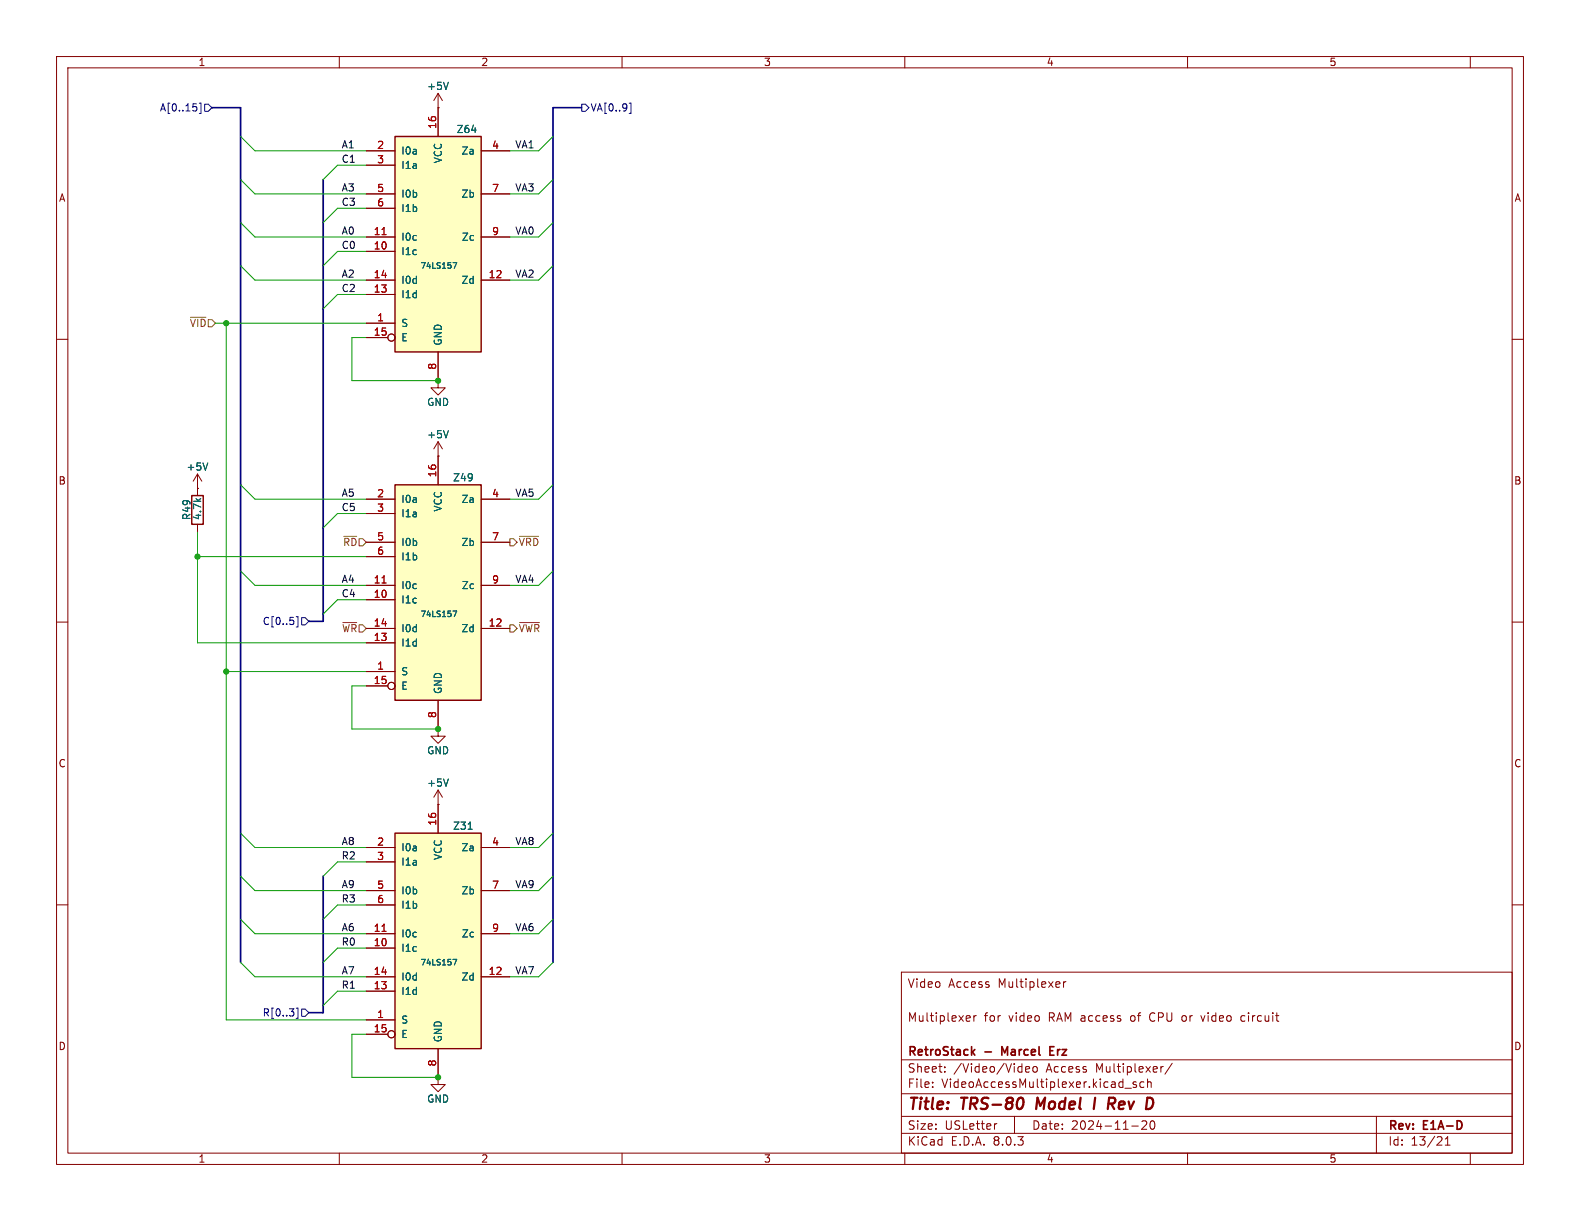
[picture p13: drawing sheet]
<svg xmlns="http://www.w3.org/2000/svg" width="279mm" height="216mm" viewBox="0 0 279 216" stroke-linecap="round" stroke-linejoin="round" font-family="sans-serif">
<defs><g id="words">
<g font-size="2.8" fill="#840000">
<text x="160.4" y="196.8">Title:</text>
<text x="170.1" y="196.8">TRS-80</text>
<text x="184.1" y="196.8">Model</text>
<text x="195.1" y="196.8">I</text>
<text x="198.4" y="196.8">Rev</text>
</g>
<g font-size="2.1" fill="#840000">
<text x="160.4" y="174.9">Video</text>
<text x="167.7" y="174.9">Access</text>
<text x="176.6" y="174.9">Multiplexer</text>
<text x="160.4" y="180.9">Multiplexer</text>
<text x="174" y="180.9">for</text>
<text x="178.4" y="180.9">video</text>
<text x="185.6" y="180.9">RAM access</text>
<text x="200.3" y="180.9">of</text>
<text x="203.8" y="180.9">CPU or</text>
<text x="213.3" y="180.9">video</text>
<text x="220.5" y="180.9">circuit</text>
<text x="160.4" y="189.9">Sheet:</text>
<text x="160.4" y="187.1">RetroStack</text>
<text x="168.6" y="189.9">/Video/Video</text>
<text x="174.2" y="187.1">-</text>
<text x="177.8" y="187.1">Marcel</text>
<text x="185.1" y="189.9">Access</text>
<text x="186.9" y="187.1">Erz</text>
<text x="193.9" y="189.9">Multiplexer/</text>
<text x="160.4" y="192.6">File:</text>
<text x="166.5" y="192.6">VideoAccessMultiplexer.kicad_sch</text>
<text x="160.4" y="202.8">KiCad</text>
<text x="160.4" y="200">Size:</text>
<text x="167.1" y="200">USLetter</text>
<text x="168.1" y="202.8">E.D.A.</text>
<text x="175.7" y="202.8">8.0.3</text>
<text x="182.4" y="200">Date:</text>
<text x="189.4" y="200">2024-11-20</text>
<text x="245.4" y="200.2">Rev:</text>
<text x="245.4" y="202.8">Id:</text>
<text x="249.5" y="202.8">13/21</text>
<text x="251.8" y="200.2">E1A-D</text>
</g>
<g font-size="1.8" fill="#840000">
<text x="35" y="11.9">1</text>
<text x="85" y="11.9">2</text>
<text x="135" y="11.9">3</text>
<text x="185" y="11.9">4</text>
<text x="235" y="11.9">5</text>
<text x="10.3" y="35.9">A</text>
<text x="267.7" y="35.9">A</text>
<text x="10.3" y="85.9">B</text>
<text x="267.7" y="85.9">B</text>
<text x="10.3" y="135.9">C</text>
<text x="267.7" y="135.9">C</text>
<text x="10.3" y="185.9">D</text>
<text x="267.7" y="185.9">D</text>
<text x="35" y="205.8">1</text>
<text x="85" y="205.8">2</text>
<text x="135" y="205.8">3</text>
<text x="185" y="205.8">4</text>
<text x="235" y="205.8">5</text>
</g>
<g font-size="1.8" fill="#006464">
<text x="75.4" y="16.1">+5V</text>
<text x="80.7" y="23.7">Z64</text>
<text x="70.9" y="27.5">I0a</text>
<text x="78.3" y="29" transform="rotate(-90 78.3 29)">VCC</text>
<text x="81.5" y="27.5">Za</text>
<text x="70.9" y="30.1">I1a</text>
<text x="70.9" y="35.2">I0b</text>
<text x="81.5" y="35.2">Zb</text>
<text x="70.9" y="37.7">I1b</text>
<text x="70.9" y="45.3">I1c</text>
<text x="70.9" y="42.8">I0c</text>
<text x="81.6" y="42.8">Zc</text>
<text x="70.9" y="52.9">I1d</text>
<text x="70.9" y="50.4">I0d</text>
<text x="81.5" y="50.4">Zd</text>
<text x="70.9" y="58">S</text>
<text x="70.9" y="60.6">E</text>
<text x="78.3" y="61.2" transform="rotate(-90 78.3 61.2)">GND</text>
<text x="75.4" y="72">GND</text>
<text x="75.4" y="77.7">+5V</text>
<text x="32.9" y="83.4">+5V</text>
<text x="70.9" y="89.1">I0a</text>
<text x="80" y="85.3">Z49</text>
<text x="81.5" y="89.1">Za</text>
<text x="33.9" y="92.1" transform="rotate(-90 33.9 92.1)">R49</text>
<text x="35.8" y="92.1" transform="rotate(-90 35.8 92.1)">4.7k</text>
<text x="70.9" y="91.7">I1a</text>
<text x="78.3" y="90.6" transform="rotate(-90 78.3 90.6)">VCC</text>
<text x="70.9" y="96.7">I0b</text>
<text x="70.9" y="99.3">I1b</text>
<text x="81.5" y="96.7">Zb</text>
<text x="70.9" y="106.9">I1c</text>
<text x="70.9" y="104.4">I0c</text>
<text x="81.6" y="104.4">Zc</text>
<text x="70.9" y="112">I0d</text>
<text x="81.5" y="112">Zd</text>
<text x="70.9" y="119.6">S</text>
<text x="70.9" y="114.5">I1d</text>
<text x="70.9" y="122.1">E</text>
<text x="78.3" y="122.8" transform="rotate(-90 78.3 122.8)">GND</text>
<text x="75.4" y="133.6">GND</text>
<text x="75.4" y="139.3">+5V</text>
<text x="80" y="146.9">Z31</text>
<text x="70.9" y="150.7">I0a</text>
<text x="70.9" y="153.3">I1a</text>
<text x="78.3" y="152.2" transform="rotate(-90 78.3 152.2)">VCC</text>
<text x="81.5" y="150.7">Za</text>
<text x="70.9" y="158.3">I0b</text>
<text x="70.9" y="160.9">I1b</text>
<text x="81.5" y="158.3">Zb</text>
<text x="70.9" y="166">I0c</text>
<text x="81.6" y="166">Zc</text>
<text x="70.9" y="168.5">I1c</text>
<text x="70.9" y="173.6">I0d</text>
<text x="81.5" y="173.6">Zd</text>
<text x="70.9" y="176.1">I1d</text>
<text x="70.9" y="181.2">S</text>
<text x="70.9" y="183.7">E</text>
<text x="78.3" y="184.4" transform="rotate(-90 78.3 184.4)">GND</text>
<text x="75.4" y="195.2">GND</text>
</g>
<g font-size="1.8" fill="#000084">
<text x="28.2" y="19.9">A[0..15]</text>
<text x="104.3" y="19.9">VA[0..9]</text>
<text x="46.4" y="110.7">C[0..5]</text>
<text x="46.4" y="179.9">R[0..3]</text>
</g>
<g font-size="1.8" fill="#a90000">
<text x="77.2" y="22.9" transform="rotate(-90 77.2 22.9)">16</text>
<text x="66.6" y="26.4">2</text>
<text x="66.6" y="29">3</text>
<text x="86.9" y="26.4">4</text>
<text x="66.6" y="34">5</text>
<text x="86.9" y="34">7</text>
<text x="66" y="41.7">11</text>
<text x="66.6" y="36.6">6</text>
<text x="86.9" y="41.7">9</text>
<text x="66" y="44.2">10</text>
<text x="66" y="51.8">13</text>
<text x="66" y="49.3">14</text>
<text x="86.3" y="49.3">12</text>
<text x="66" y="59.4">15</text>
<text x="66.6" y="56.9">1</text>
<text x="77.2" y="65.5" transform="rotate(-90 77.2 65.5)">8</text>
<text x="66.6" y="88">2</text>
<text x="77.2" y="84.5" transform="rotate(-90 77.2 84.5)">16</text>
<text x="86.9" y="88">4</text>
<text x="66.6" y="90.6">3</text>
<text x="66.6" y="95.6">5</text>
<text x="86.9" y="95.6">7</text>
<text x="66.6" y="98.2">6</text>
<text x="66" y="105.8">10</text>
<text x="66" y="103.3">11</text>
<text x="86.9" y="103.3">9</text>
<text x="66" y="113.4">13</text>
<text x="66" y="110.9">14</text>
<text x="86.3" y="110.9">12</text>
<text x="66.6" y="118.5">1</text>
<text x="66" y="121">15</text>
<text x="77.2" y="127.1" transform="rotate(-90 77.2 127.1)">8</text>
<text x="66.6" y="149.6">2</text>
<text x="77.2" y="146.1" transform="rotate(-90 77.2 146.1)">16</text>
<text x="86.9" y="149.6">4</text>
<text x="66.6" y="152.1">3</text>
<text x="66.6" y="157.2">5</text>
<text x="66.6" y="159.8">6</text>
<text x="86.9" y="157.2">7</text>
<text x="66" y="167.4">10</text>
<text x="66" y="164.8">11</text>
<text x="86.9" y="164.8">9</text>
<text x="66" y="172.5">14</text>
<text x="86.3" y="172.5">12</text>
<text x="66" y="175">13</text>
<text x="66" y="182.6">15</text>
<text x="66.6" y="180.1">1</text>
<text x="77.2" y="188.7" transform="rotate(-90 77.2 188.7)">8</text>
</g>
<g font-size="1.8" fill="#0f0f0f">
<text x="60.3" y="26.3">A1</text>
<text x="60.3" y="28.9">C1</text>
<text x="91" y="26.3">VA1</text>
<text x="60.3" y="33.9">A3</text>
<text x="91" y="33.9">VA3</text>
<text x="60.3" y="41.6">A0</text>
<text x="60.3" y="36.5">C3</text>
<text x="91" y="41.6">VA0</text>
<text x="60.3" y="44.1">C0</text>
<text x="60.3" y="51.7">C2</text>
<text x="60.3" y="49.2">A2</text>
<text x="91" y="49.2">VA2</text>
<text x="60.3" y="87.9">A5</text>
<text x="91" y="87.9">VA5</text>
<text x="60.3" y="90.5">C5</text>
<text x="60.3" y="105.7">C4</text>
<text x="60.3" y="103.2">A4</text>
<text x="91" y="103.2">VA4</text>
<text x="60.3" y="149.5">A8</text>
<text x="91" y="149.5">VA8</text>
<text x="60.3" y="152.1">R2</text>
<text x="60.3" y="157.1">A9</text>
<text x="60.3" y="159.7">R3</text>
<text x="91" y="157.1">VA9</text>
<text x="60.3" y="164.8">A6</text>
<text x="60.3" y="167.3">R0</text>
<text x="91" y="164.8">VA6</text>
<text x="60.3" y="172.4">A7</text>
<text x="91" y="172.4">VA7</text>
<text x="60.3" y="174.9">R1</text>
</g>
<g font-size="1.8" fill="#725600">
<text x="33.5" y="58">~{VID}</text>
<text x="60.6" y="96.7">~{RD}</text>
<text x="91.6" y="96.7">~{VRD}</text>
<text x="60.4" y="112">~{WR}</text>
<text x="91.6" y="112">~{VWR}</text>
</g>
<g font-size="1.4" fill="#006464">
<text x="74.3" y="47.7">74LS157</text>
<text x="74.3" y="109.3">74LS157</text>
<text x="74.3" y="170.9">74LS157</text>
</g>
</g></defs>
<g fill="none" stroke="#840000" stroke-width=".18">
<path d="M10 10h259.4v195.9h-259.4zM12 12h255.4v191.9h-255.4zM60 10v2M110 10v2M160 10v2M210 10v2M260 10v2M10 60h2M267.4 60h2M34.9 86.4h.1M34.9 83.8v3.8M34.9 92.7v1.3"/>
<path d="M34.9 83.8l-.7 1.3M34.9 83.8l.8 1.3M10 110h2M267.4 110h2M10 160h2M267.4 160h2M159.4 171.9h108v32h-108zM171.1 179.6l.4 .1 .1 .2-.7 .2M172.2 179.6v1M172.6 179.6l-.2 .1-.2 .2M187.4 173.7v.2l-.7 .2M188.1 173.6v1"/>
<path d="M188.5 173.6l-.3 .1-.1 .2M212.4 179.6l.3 1M220 179.6l-.4 .1-.2 .2 .1 .5 .5 .2M159.4 197.4h108M159.4 193.4h108M159.4 187.4h108M164.9 192.1v.2M164.9 191.4v.1M167.1 189.4v.2M167.1 188.7v.1M171.5 180.5l-.4 .1M176.3 198.7l-.3 .1"/>
<path d="M179.4 197.4v3M181.4 189.1l.7-.2-.1-.2-.4-.1-.2 .2v.7h.6M182.8 188.7l.3-.1 .3 .3v.4l-.3 .3-.3-.1-.2-.2v-.4zM198.9 192.4h1.2M200.1 199.1h1.2M200.9 191.4l-.3-.1-.2 .2v.2l.5 .2v.3h-.5M201.9 198.3l.6-.1 .2 .1 .1 .3-.9 1.1h.9M202.3 191.4l-.4-.1-.3 .3v.4l.1 .2h.6M202.9 191.4l.2-.1 .4 .1 .1 .9M202.9 190.8v1.5M203.6 198.3l.1-.1a.81 .81 0 0 1 .6 .6 .81 .81 0 0 1-.3 .8l-.1 .1a.81 .81 0 0 1-.6-.6 .81 .81 0 0 1 .3-.8zM205.7 188.6l-.3 .1"/>
<path d="M207.3 188l-1.3 1.9M243.4 197.4v6.5M60 203.9v2M110 203.9v2M159.4 200.4h108M160 203.9v2M210 203.9v2M255.6 202.5h.8M255.6 201.4l.4-.4v1.5M260 203.9v2"/>
</g>
<path d="M180.8 194.2a1.31 1.31 0 0 1 0 1.5M183.5 194.1l-.3 2M193.7 194.1l-.3 2M197.1 194.2a.53 .53 0 0 1 0 .8" fill="none" stroke="#840000" stroke-width=".4"/>
<path d="M172 186l.4 .6M172.4 185.6l-.6 .5M177.7 186.1l-.5-1v1.5M185.7 185.8h.5M186.4 185.1h-.7v1.5h.7" fill="none" stroke="#840000" stroke-width=".3"/>
<path d="M33.9 87.6h2v5.1h-2z" fill="none" stroke="#840000" stroke-width=".25"/>
<path d="M36.7 81.9l-.4 1.2" fill="none" stroke="#006464" stroke-width=".18"/>
<path d="M69.8 24.1h15.3v38.1h-15.3z" fill="#ffffc2"/>
<path d="M69.8 24.1h15.3v38.1h-15.3z" fill="none" stroke="#840000" stroke-width=".25"/>
<g fill="none" stroke="#840000" stroke-width=".18">
<path d="M77.5 19.1v5M64.8 26.7h5M64.8 29.2h5M64.8 34.3h5M64.8 36.8h5M85.1 26.7h5.1M85.1 34.3h5.1M64.8 57.2h5M64.8 44.5h5M64.8 41.9h5M64.8 49.5h5M64.8 52.1h5"/>
<path d="M64.8 59.7h3.8M85.1 41.9h5.1M85.1 49.5h5.1M77.5 62.2v5.1M77.5 128.9v1.3h1.2l-1.2 1.2-1.3-1.2h1.3M77.5 128.9h.1M77.5 139.7v2.5M77.5 139.7l-.8 1.3M77.5 139.7l.7 1.3M77.5 142.2h.1"/>
<circle cx="69.2" cy="59.7" r=".63"/>
</g>
<path d="M67.6 41.5h.7" fill="none" stroke="#a90000" stroke-width=".18"/>
<path d="M80.1 46.4h.7l-.5 1M79.3 137.7l-.4 1.3" fill="none" stroke="#006464" stroke-width=".18"/>
<path d="M69.8 147.3h15.3v38.1h-15.3z" fill="#ffffc2"/>
<path d="M69.8 147.3h15.3v38.1h-15.3z" fill="none" stroke="#840000" stroke-width=".25"/>
<g fill="none" stroke="#840000" stroke-width=".18">
<path d="M77.5 19.1h.1M77.5 16.5v2.6M77.5 16.5l-.8 1.3M77.5 16.5l.7 1.3M77.5 67.3v1.3h1.2l-1.2 1.3-1.3-1.3h1.3M77.5 67.3h.1M77.5 78.1v2.5M77.5 78.1l-.8 1.3M77.5 78.1l.7 1.3M77.5 80.6h.1M64.8 149.9h5M64.8 152.4h5"/>
<path d="M64.8 157.5h5M77.5 142.2v5.1M85.1 149.9h5.1M85.1 157.5h5.1M64.8 167.6h5M64.8 165.1h5M64.8 172.7h5M64.8 175.3h5M64.8 160h5M85.1 165.1h5.1M85.1 172.7h5.1M64.8 180.3h5"/>
<path d="M64.8 182.9h3.8M77.5 190.5v1.3h1.2l-1.2 1.2-1.3-1.2h1.3M77.5 190.5h.1M77.5 185.4v5.1"/>
<circle cx="69.2" cy="182.9" r=".63"/>
</g>
<path d="M67.6 164.7h.7" fill="none" stroke="#a90000" stroke-width=".18"/>
<path d="M79.3 14.5l-.4 1.3M79.3 76.1l-.4 1.3M82.8 146.6h.7M80.1 169.6h.7l-.5 1" fill="none" stroke="#006464" stroke-width=".18"/>
<path d="M69.8 85.7h15.3v38.1h-15.3z" fill="#ffffc2"/>
<path d="M69.8 85.7h15.3v38.1h-15.3z" fill="none" stroke="#840000" stroke-width=".25"/>
<g fill="none" stroke="#840000" stroke-width=".18">
<path d="M77.5 19.1h.1M77.5 19.1v5M64.8 26.7h5M64.8 29.2h5M64.8 34.3h5M64.8 36.8h5M85.1 26.7h5.1M85.1 34.3h5.1M64.8 57.2h5M64.8 44.5h5M64.8 41.9h5M64.8 49.5h5"/>
<path d="M64.8 52.1h5M64.8 59.7h3.8M85.1 41.9h5.1M85.1 49.5h5.1M77.5 67.3h.1M77.5 62.2v5.1M34.9 86.4h.1M34.9 86.4v1.2M34.9 92.7v1.3M64.8 88.3h5M64.8 90.8h5M64.8 95.9h5"/>
<path d="M64.8 98.4h5M77.5 80.6h.1M77.5 80.6v5.1M85.1 88.3h5.1M85.1 95.9h5.1M64.8 118.7h5M64.8 106h5M64.8 103.5h5M64.8 111.1h5M64.8 113.7h5M85.1 103.5h5.1M85.1 111.1h5.1"/>
<path d="M64.8 121.3h3.8M77.5 128.9h.1M77.5 123.8v5.1M64.8 149.9h5M64.8 152.4h5M64.8 157.5h5M77.5 142.2h.1M77.5 142.2v5.1M85.1 149.9h5.1M85.1 157.5h5.1M64.8 167.6h5M64.8 165.1h5"/>
<path d="M64.8 172.7h5M64.8 175.3h5M64.8 160h5M85.1 165.1h5.1M85.1 172.7h5.1M64.8 180.3h5M64.8 182.9h3.8M77.5 190.5h.1M77.5 185.4v5.1"/>
<circle cx="69.2" cy="59.7" r=".63"/>
<circle cx="69.2" cy="121.3" r=".63"/>
<circle cx="69.2" cy="182.9" r=".63"/>
</g>
<path d="M67.6 41.5h.7M67.6 103.1h.7M67.6 164.7h.7" fill="none" stroke="#a90000" stroke-width=".18"/>
<path d="M79.3 14.5l-.4 1.3M80.1 46.4h.7l-.5 1M79.3 76.1l-.4 1.3M36.7 81.9l-.4 1.2M80.1 108h.7l-.5 1M79.3 137.7l-.4 1.3M82.8 146.6h.7M80.1 169.6h.7l-.5 1" fill="none" stroke="#006464" stroke-width=".18"/>
<path d="M34.8 19v.5M35.2 18.2h.3v1.9h-.3M36.2 18.4h.6l.7 .7-.7 .6h-.6zM102.9 18.4h.6l.6 .7-.6 .6h-.6zM111.3 18.2h.3v1.9h-.3M52.4 109h.3v1.9h-.3M53.3 109.2h.7l.6 .7-.6 .6h-.7zM52.4 178.3h.3v1.8h-.3M53.3 178.4h.7l.6 .7-.6 .6h-.7z" fill="none" stroke="#000084" stroke-width=".18"/>
<path d="M33.7 56.1h2.7M60.8 94.8h2.3M90.2 95.3h.6l.6 .6-.6 .6h-.6zM91.9 94.8h3.3M60.6 110.1h2.5M90.2 110.5h.6l.6 .6-.6 .7h-.6zM91.9 110.1h3.5" fill="none" stroke="#725600" stroke-width=".18"/>
<path d="M37.5 19.1h5v151.1M102.9 19.1h-5.1v151.1M57.1 31.8v78.1h-2.5M57.1 154.9v24.2h-2.5" fill="none" stroke="#000084" stroke-width=".3"/>
<g fill="none" stroke="#009600" stroke-width=".18">
<path d="M42.5 39.4l2.6 2.5h19.7M42.5 31.8l2.6 2.5h19.7M42.5 24.1l2.6 2.6h19.7M64.8 29.2h-5.1l-2.6 2.6M64.8 36.8h-5.1l-2.6 2.6M97.8 39.4l-2.6 2.5h-5M97.8 31.8l-2.6 2.5h-5M97.8 24.1l-2.6 2.6h-5M38.1 57.2h26.7M40 57.2v123.1h24.8M42.5 47l2.6 2.5h19.7M64.8 59.7h-2.6v7.6h15.3"/>
<path d="M64.8 52.1h-5.1l-2.6 2.5M64.8 44.5h-5.1l-2.6 2.5M97.8 47l-2.6 2.5h-5M34.9 94v19.7h29.9M34.9 98.4h29.9M42.5 85.7l2.6 2.6h19.7M64.8 90.8h-5.1l-2.6 2.5M97.8 85.7l-2.6 2.6h-5M40 118.7h24.8M42.5 101l2.6 2.5h19.7M64.8 106h-5.1l-2.6 2.6M97.8 101l-2.6 2.5h-5"/>
<path d="M64.8 121.3h-2.6v7.6h15.3M42.5 147.3l2.6 2.6h19.7M42.5 154.9l2.6 2.6h19.7M64.8 152.4h-5.1l-2.6 2.5M97.8 147.3l-2.6 2.6h-5M97.8 154.9l-2.6 2.6h-5M42.5 170.2l2.6 2.5h19.7M42.5 162.6l2.6 2.5h19.7M64.8 175.3h-5.1l-2.6 2.5M64.8 167.6h-5.1l-2.6 2.6M64.8 160h-5.1l-2.6 2.6M97.8 170.2l-2.6 2.5h-5"/>
<path d="M97.8 162.6l-2.6 2.5h-5M64.8 182.9h-2.6v7.6h15.3"/>
</g>
<g fill="#009600" stroke="#009600" stroke-width=".18">
<circle cx="77.5" cy="190.5" r=".46"/>
<circle cx="77.5" cy="67.3" r=".46"/>
<circle cx="34.9" cy="98.4" r=".46"/>
<circle cx="40" cy="57.2" r=".46"/>
<circle cx="77.5" cy="128.9" r=".46"/>
<circle cx="40" cy="118.7" r=".46"/>
</g>
<use href="#words"/>
</svg>
